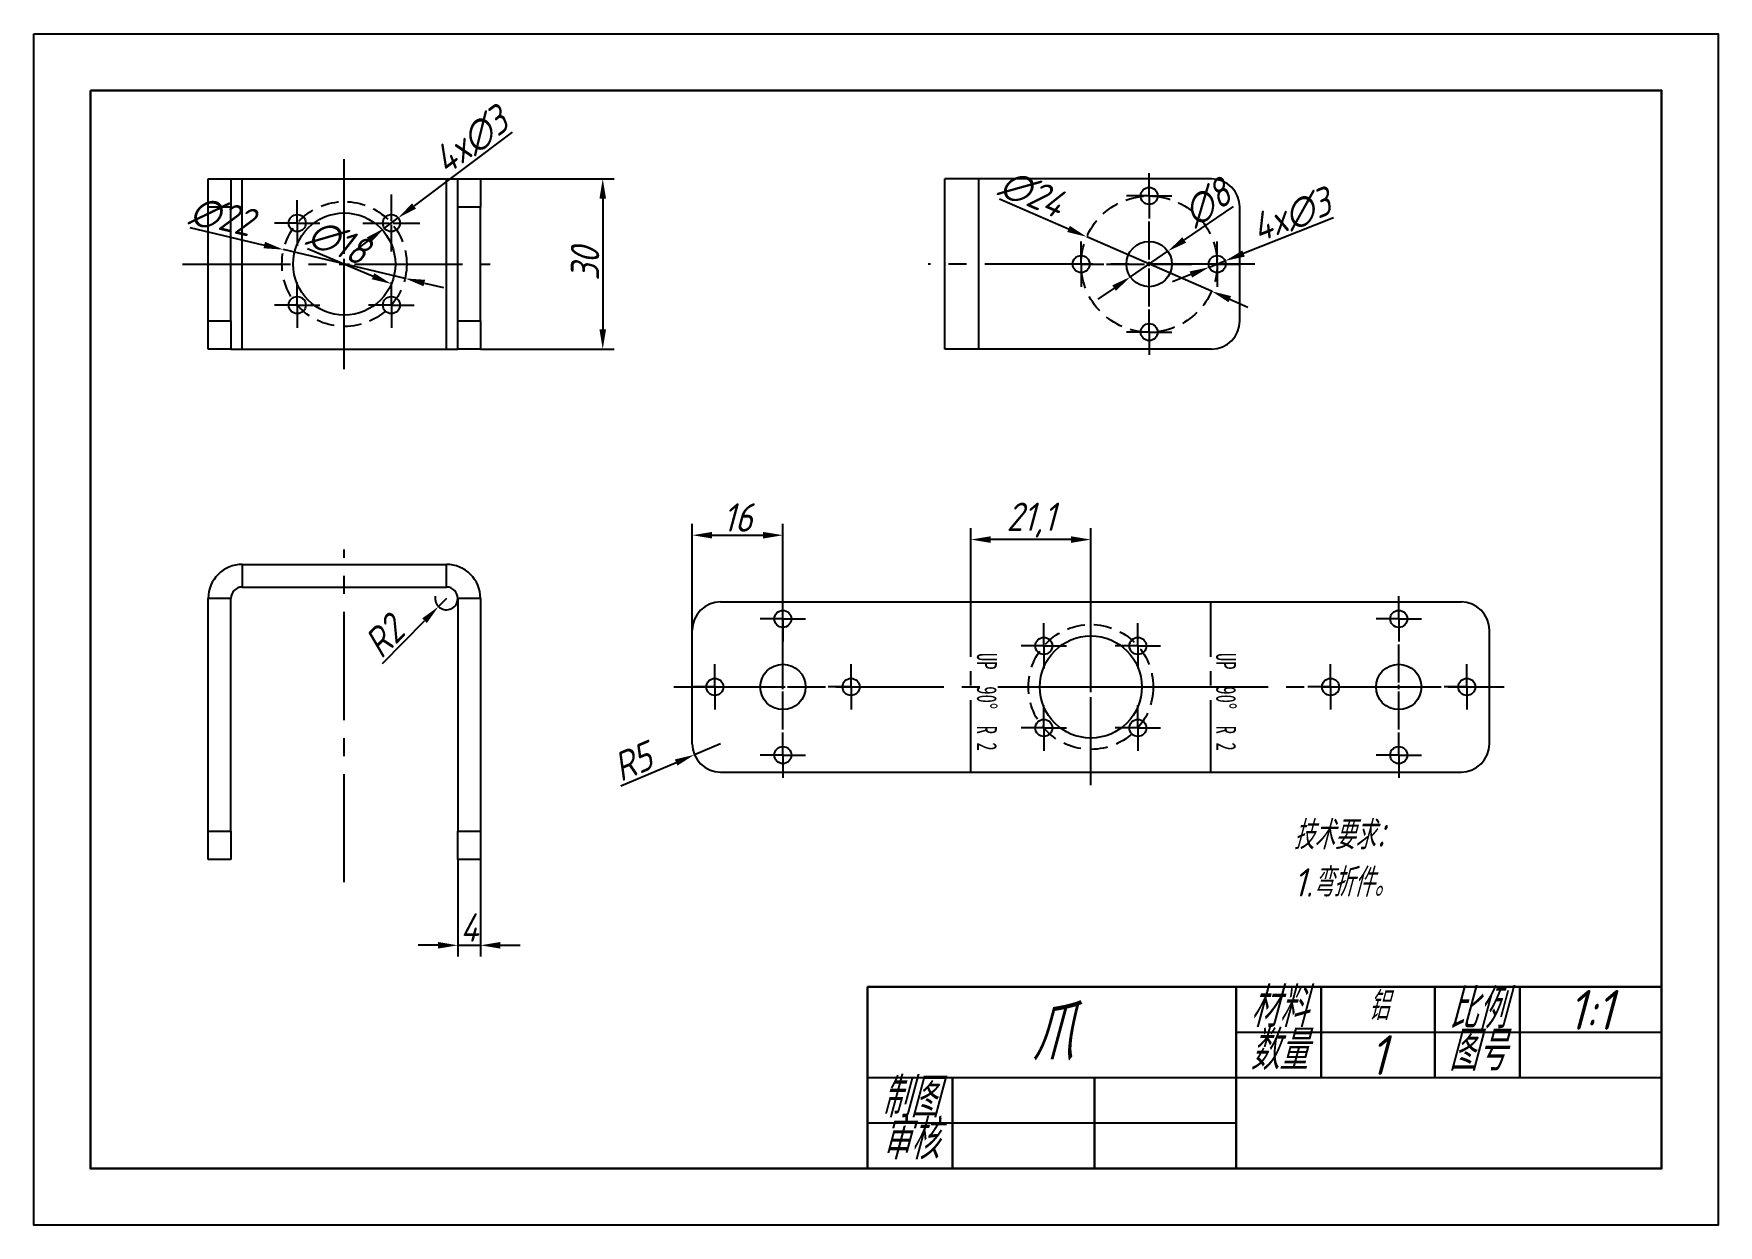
# Model space of a CAD drawing. Header units: millimetres. Extents: x 2895 to 3192, y 1640 to 1850.
import ezdxf

# ---------------------------------------------------------------- set-up
doc = ezdxf.new("R2010")
doc.units = ezdxf.units.MM
for name, pattern in [('CENTER2', [28.575, 19.05, -3.175, 3.175, -3.175]), ('CENTERX2', [20.32, 12.7, -2.54, 2.54, -2.54]), ('HIDDEN2', [4.7625, 3.175, -1.5875])]:
    doc.linetypes.add(name, pattern=pattern)
for name, color, linetype in [('10', 7, 'Continuous'), ('中心线', 1, 'CENTER2'), ('细实线', 3, 'Continuous'), ('虚线', 2, 'HIDDEN2')]:
    doc.layers.add(name, color=color, linetype=linetype)
doc.layers.add('粗实线', color=7, linetype='Continuous', lineweight=30)
doc.styles.add('SLDTEXTSTYLE6', font='TXT', dxfattribs={"width": 0.616667})
doc.styles.get("Standard").update_dxf_attribs({"font": 'gbeitc.shx', "bigfont": 'gbcbig.shx'})
doc.dimstyles.new('ISO-25', dxfattribs={"dimtxt": 5, "dimasz": 3.5, "dimexe": 2, "dimexo": 0, "dimtad": 1, "dimdec": 1, "dimtxsty": 'Standard', "dimcen": 2.5, "dimadec": 0, "dimazin": 0, "dimtfac": 1, "dimtdec": 1, "dimtmove": 0, "dimatfit": 3, "dimfxl": 1, "dimarcsym": 0})

msp = doc.modelspace()

# ---------------------------------------------------------------- texts
at = {"color": 7, "linetype": 'Continuous', "lineweight": 0, "char_height": 3.5, "attachment_point": 2, "rotation": 270, "style": 'SLDTEXTSTYLE6'}
for insert in [(3065.1, 1732.25), (3107.27, 1732.25)]:
    msp.add_mtext('UP  90°  R 2', dxfattribs=dict(at, insert=insert))
at = {"layer": '细实线'}
for s, width, heights, insert, char_height, attachment_point in [('技术要求：\\P1.弯折件。', 49.5338, [0], (3117.39, 1711.26), 5, 1), ('\\pxqc;材料', 15, [0], (3107.29, 1681.92), 7, 1), ('铝', 20, [0], (3132.35, 1678.65), 5, 5), ('\\pxqc;比例', 15, [0], (3142.29, 1681.66), 7, 1), ('\\pxqc;1:1', 15, [0], (3162.26, 1681.46), 7, 1), ('爪', 65, [0], (3074.79, 1674), 10, 5), ('\\pxqc;数量', 15, [0], (3107.29, 1674.38), 7, 1), ('1', 20, [0], (3132.29, 1670), 7, 5), ('\\pxqc;图号', 15, [0], (3142.29, 1674.27), 7, 1), ('\\pxqc;制图', 15, [8], (3042.29, 1666), 7, 1), ('\\pxqc;审核', 15, [8.61], (3042.29, 1658.61), 7, 1)]:
    msp.add_mtext_dynamic_manual_height_columns(s, width=width, gutter_width=17.5, heights=heights, dxfattribs=dict(at, insert=insert, char_height=char_height, attachment_point=attachment_point))

# ---------------------------------------------------------------- blocks, each defined once
blk = doc.blocks.new('SW_CENTERMARKSYMBOL_1')
at = {"layer": '10', "color": 0}
for p, q in [((0, 2.5), (0, 4)), ((-2.5, 0), (-4, 0)), ((0, 0), (-2.5, 0)), ((0, 0), (0, 2.5)), ((0, 0), (0, -2.5)), ((0, 0), (2.5, 0)), ((2.5, 0), (4, 0)), ((0, -2.5), (0, -4))]:
    blk.add_line(p, q, dxfattribs=at)
blk = doc.blocks.new('SW_CENTERMARKSYMBOL_2')
at = {"layer": '10', "color": 0}
for p, q in [((0, 2.5), (0, 4)), ((-2.5, 0), (-4, 0)), ((0, 0), (-2.5, 0)), ((0, 0), (0, 2.5)), ((0, 0), (0, -2.5)), ((0, 0), (2.5, 0)), ((2.5, 0), (4, 0)), ((0, -2.5), (0, -4))]:
    blk.add_line(p, q, dxfattribs=at)
blk = doc.blocks.new('SW_CENTERMARKSYMBOL_3')
at = {"layer": '10', "color": 0}
for p, q in [((0, 2.5), (0, 4)), ((-2.5, 0), (-4, 0)), ((0, 0), (-2.5, 0)), ((0, 0), (0, 2.5)), ((0, 0), (0, -2.5)), ((0, 0), (2.5, 0)), ((2.5, 0), (4, 0)), ((0, -2.5), (0, -4))]:
    blk.add_line(p, q, dxfattribs=at)
blk = doc.blocks.new('SW_CENTERMARKSYMBOL_6')
at = {"layer": '10', "color": 0}
for p, q in [((0, 2.5), (0, 4)), ((-2.5, 0), (-4, 0)), ((0, 0), (-2.5, 0)), ((0, 0), (0, 2.5)), ((0, 0), (0, -2.5)), ((0, 0), (2.5, 0)), ((2.5, 0), (4, 0)), ((0, -2.5), (0, -4))]:
    blk.add_line(p, q, dxfattribs=at)
blk = doc.blocks.new('SW_CENTERMARKSYMBOL_7')
at = {"layer": '10', "color": 0}
for p, q in [((0, 2.5), (0, 4)), ((-2.5, 0), (-4, 0)), ((0, 0), (-2.5, 0)), ((0, 0), (0, 2.5)), ((0, 0), (0, -2.5)), ((0, 0), (2.5, 0)), ((2.5, 0), (4, 0)), ((0, -2.5), (0, -4))]:
    blk.add_line(p, q, dxfattribs=at)
blk = doc.blocks.new('SW_CENTERMARKSYMBOL_8')
at = {"layer": '10', "color": 0}
for p, q in [((0, 2.5), (0, 4)), ((-2.5, 0), (-4, 0)), ((0, 0), (-2.5, 0)), ((0, 0), (0, 2.5)), ((0, 0), (0, -2.5)), ((0, 0), (2.5, 0)), ((2.5, 0), (4, 0)), ((0, -2.5), (0, -4))]:
    blk.add_line(p, q, dxfattribs=at)
blk = doc.blocks.new('SW_CENTERMARKSYMBOL_9')
at = {"layer": '10', "color": 0}
for p, q in [((0, 2.5), (0, 4)), ((-2.5, 0), (-4, 0)), ((0, 0), (-2.5, 0)), ((0, 0), (0, 2.5)), ((0, 0), (0, -2.5)), ((0, 0), (2.5, 0)), ((2.5, 0), (4, 0)), ((0, -2.5), (0, -4))]:
    blk.add_line(p, q, dxfattribs=at)
blk = doc.blocks.new('SW_CENTERMARKSYMBOL_11')
at = {"layer": '10', "color": 0}
for p, q in [((0, 2.5), (0, 4)), ((-2.5, 0), (-4, 0)), ((0, 0), (-2.5, 0)), ((0, 0), (0, 2.5)), ((0, 0), (0, -2.5)), ((0, 0), (2.5, 0)), ((2.5, 0), (4, 0)), ((0, -2.5), (0, -4))]:
    blk.add_line(p, q, dxfattribs=at)
blk = doc.blocks.new('SW_CENTERMARKSYMBOL_12')
at = {"layer": '10', "color": 0}
for p, q in [((0, 2.5), (0, 4)), ((-2.5, 0), (-4, 0)), ((0, 0), (-2.5, 0)), ((0, 0), (0, 2.5)), ((0, 0), (0, -2.5)), ((0, 0), (2.5, 0)), ((2.5, 0), (4, 0)), ((0, -2.5), (0, -4))]:
    blk.add_line(p, q, dxfattribs=at)
blk = doc.blocks.new('SW_CENTERMARKSYMBOL_13')
at = {"layer": '10', "color": 0}
for p, q in [((0, 2.5), (0, 4)), ((-2.5, 0), (-4, 0)), ((0, 0), (-2.5, 0)), ((0, 0), (0, 2.5)), ((0, 0), (0, -2.5)), ((0, 0), (2.5, 0)), ((2.5, 0), (4, 0)), ((0, -2.5), (0, -4))]:
    blk.add_line(p, q, dxfattribs=at)
blk = doc.blocks.new('SW_CENTERMARKSYMBOL_14')
at = {"layer": '10', "color": 0}
for p, q in [((0, 2.5), (0, 4)), ((-2.5, 0), (-4, 0)), ((0, 0), (-2.5, 0)), ((0, 0), (0, 2.5)), ((0, 0), (0, -2.5)), ((0, 0), (2.5, 0)), ((2.5, 0), (4, 0)), ((0, -2.5), (0, -4))]:
    blk.add_line(p, q, dxfattribs=at)
blk = doc.blocks.new('SW_CENTERMARKSYMBOL_16')
at = {"layer": '10', "color": 0}
for p, q in [((0, 2.5), (0, 4)), ((-2.5, 0), (-4, 0)), ((0, 0), (-2.5, 0)), ((0, 0), (0, 2.5)), ((0, 0), (0, -2.5)), ((0, 0), (2.5, 0)), ((2.5, 0), (4, 0)), ((0, -2.5), (0, -4))]:
    blk.add_line(p, q, dxfattribs=at)
blk = doc.blocks.new('SW_CENTERMARKSYMBOL_17')
at = {"layer": '10', "color": 0}
for p, q in [((0, 2.5), (0, 4)), ((-2.5, 0), (-4, 0)), ((0, 0), (-2.5, 0)), ((0, 0), (0, 2.5)), ((0, 0), (0, -2.5)), ((0, 0), (2.5, 0)), ((2.5, 0), (4, 0)), ((0, -2.5), (0, -4))]:
    blk.add_line(p, q, dxfattribs=at)
blk = doc.blocks.new('SW_CENTERMARKSYMBOL_18')
at = {"layer": '10', "color": 0}
for p, q in [((0, 2.5), (0, 4)), ((-2.5, 0), (-4, 0)), ((0, 0), (-2.5, 0)), ((0, 0), (0, 2.5)), ((0, 0), (0, -2.5)), ((0, 0), (2.5, 0)), ((2.5, 0), (4, 0)), ((0, -2.5), (0, -4))]:
    blk.add_line(p, q, dxfattribs=at)
blk = doc.blocks.new('SW_CENTERMARKSYMBOL_19')
at = {"layer": '10', "color": 0}
for p, q in [((0, 2.5), (0, 4)), ((-2.5, 0), (-4, 0)), ((0, 0), (-2.5, 0)), ((0, 0), (0, 2.5)), ((0, 0), (0, -2.5)), ((0, 0), (2.5, 0)), ((2.5, 0), (4, 0)), ((0, -2.5), (0, -4))]:
    blk.add_line(p, q, dxfattribs=at)
blk = doc.blocks.new('SW_CENTERMARKSYMBOL_21')
at = {"layer": '10', "color": 0}
for p, q in [((0, 2.5), (0, 4)), ((-2.5, 0), (-4, 0)), ((0, 0), (-2.5, 0)), ((0, 0), (0, 2.5)), ((0, 0), (0, -2.5)), ((0, 0), (2.5, 0)), ((2.5, 0), (4, 0)), ((0, -2.5), (0, -4))]:
    blk.add_line(p, q, dxfattribs=at)
blk = doc.blocks.new('SW_CENTERMARKSYMBOL_22')
at = {"layer": '10', "color": 0}
for p, q in [((0, 2.5), (0, 4)), ((-2.5, 0), (-4, 0)), ((0, 0), (-2.5, 0)), ((0, 0), (0, 2.5)), ((0, 0), (0, -2.5)), ((0, 0), (2.5, 0)), ((2.5, 0), (4, 0)), ((0, -2.5), (0, -4))]:
    blk.add_line(p, q, dxfattribs=at)
blk = doc.blocks.new('SW_CENTERMARKSYMBOL_23')
at = {"layer": '10', "color": 0}
for p, q in [((0, 2.5), (0, 4)), ((-2.5, 0), (-4, 0)), ((0, 0), (-2.5, 0)), ((0, 0), (0, 2.5)), ((0, 0), (0, -2.5)), ((0, 0), (2.5, 0)), ((2.5, 0), (4, 0)), ((0, -2.5), (0, -4))]:
    blk.add_line(p, q, dxfattribs=at)
blk = doc.blocks.new('SW_CENTERMARKSYMBOL_24')
at = {"layer": '10', "color": 0}
for p, q in [((0, 2.5), (0, 4)), ((-2.5, 0), (-4, 0)), ((0, 0), (-2.5, 0)), ((0, 0), (0, 2.5)), ((0, 0), (0, -2.5)), ((0, 0), (2.5, 0)), ((2.5, 0), (4, 0)), ((0, -2.5), (0, -4))]:
    blk.add_line(p, q, dxfattribs=at)
blk = doc.blocks.new('*U45')
at = {"layer": '中心线', "color": 0, "linetype": 'CENTER2', "transparency": 16777216}
for p, q in [((0, 1.8), (0, 12.5)), ((-28.55, 0), (-1.8, 0)), ((1.8, 0), (25.7, 0)), ((0, -12.5), (0, -1.8))]:
    blk.add_line(p, q, dxfattribs=at)
at = {"layer": '中心线', "color": 0, "linetype": 'Continuous', "transparency": 16777216}
for p, q in [((-0.9, 0), (0.9, 0)), ((0, -0.9), (0, 0.9))]:
    blk.add_line(p, q, dxfattribs=at)
blk = doc.blocks.new('*U46')
at = {"layer": '中心线', "color": 0, "linetype": 'CENTER2', "transparency": 16777216}
for p, q in [((0, 0.3), (0, 5)), ((-5, 0), (-0.3, 0)), ((0.3, 0), (5, 0)), ((0, -5), (0, -0.3))]:
    blk.add_line(p, q, dxfattribs=at)
at = {"layer": '中心线', "color": 0, "linetype": 'Continuous', "transparency": 16777216}
for p, q in [((-0.15, 0), (0.15, 0)), ((0, -0.15), (0, 0.15))]:
    blk.add_line(p, q, dxfattribs=at)
blk = doc.blocks.new('*U47')
at = {"layer": '中心线', "color": 0, "linetype": 'CENTER2', "transparency": 16777216}
for p, q in [((0, 0.8), (0, 7.5)), ((-7.5, 0), (-0.8, 0)), ((0.8, 0), (7.5, 0)), ((0, -7.5), (0, -0.8))]:
    blk.add_line(p, q, dxfattribs=at)
at = {"layer": '中心线', "color": 0, "linetype": 'Continuous', "transparency": 16777216}
for p, q in [((-0.4, 0), (0.4, 0)), ((0, -0.4), (0, 0.4))]:
    blk.add_line(p, q, dxfattribs=at)
blk = doc.blocks.new('*U48')
at = {"layer": '中心线', "color": 0, "linetype": 'CENTER2', "transparency": 16777216}
for p, q in [((0, 0.8), (0, 7.5)), ((-7.5, 0), (-0.8, 0)), ((0.8, 0), (7.5, 0)), ((0, -7.5), (0, -0.8))]:
    blk.add_line(p, q, dxfattribs=at)
at = {"layer": '中心线', "color": 0, "linetype": 'Continuous', "transparency": 16777216}
for p, q in [((-0.4, 0), (0.4, 0)), ((0, -0.4), (0, 0.4))]:
    blk.add_line(p, q, dxfattribs=at)
blk = doc.blocks.new('*U49')
at = {"layer": '中心线', "color": 0, "linetype": 'CENTER2', "transparency": 16777216}
for p, q in [((0, 1.8), (0, 17.11)), ((-12.5, 0), (-1.8, 0)), ((1.8, 0), (12.5, 0)), ((0, -17.29), (0, -1.8))]:
    blk.add_line(p, q, dxfattribs=at)
at = {"layer": '中心线', "color": 0, "linetype": 'Continuous', "transparency": 16777216}
for p, q in [((-0.9, 0), (0.9, 0)), ((0, -0.9), (0, 0.9))]:
    blk.add_line(p, q, dxfattribs=at)
blk = doc.blocks.new('*U50')
at = {"layer": '中心线', "color": 0, "linetype": 'CENTER2', "transparency": 16777216}
for p, q in [((0, 0.8), (0, 7.5)), ((-7.5, 0), (-0.8, 0)), ((0.8, 0), (7.5, 0)), ((0, -7.5), (0, -0.8))]:
    blk.add_line(p, q, dxfattribs=at)
at = {"layer": '中心线', "color": 0, "linetype": 'Continuous', "transparency": 16777216}
for p, q in [((-0.4, 0), (0.4, 0)), ((0, -0.4), (0, 0.4))]:
    blk.add_line(p, q, dxfattribs=at)
blk = doc.blocks.new('*U51')
at = {"layer": '中心线', "color": 0, "linetype": 'CENTER2', "transparency": 16777216}
blk.add_line((0, -18.5), (0, 18.5), dxfattribs=at)
blk = doc.blocks.new('*U52')
at = {"layer": '中心线', "color": 0, "linetype": 'CENTER2', "transparency": 16777216}
blk.add_line((28.13, 0), (-29.45, 0), dxfattribs=at)
blk = doc.blocks.new('*U53')
at = {"layer": '中心线', "color": 0, "linetype": 'CENTER2', "transparency": 16777216}
blk.add_line((0, -29.5), (0, 29.15), dxfattribs=at)
blk = doc.blocks.new('*U54')
at = {"layer": '中心线', "color": 0, "linetype": 'CENTER2', "transparency": 16777216}
blk.add_line((-73.53, 0), (72.87, 0), dxfattribs=at)
blk = doc.blocks.new('*D55')
at = {"layer": 'Defpoints', "color": 0, "transparency": 16777216}
for p in [(2957.14, 1815.73), (2959.54, 1817.53)]:
    blk.add_point(p, dxfattribs=at)
at = {"layer": '细实线', "color": 0, "lineweight": -2, "transparency": 16777216}
for p, q in [((2979.64, 1832.66), (2962.34, 1819.64)), ((2957.14, 1815.73), (2959.54, 1817.53)), ((2954.35, 1813.62), (2951.55, 1811.52))]:
    blk.add_line(p, q, dxfattribs=at)
at = {"layer": '细实线', "color": 0, "transparency": 16777216}
for points in [[(2961.99, 1820.1), (2962.69, 1819.17), (2959.54, 1817.53)], [(2954, 1814.09), (2954.7, 1813.16), (2957.14, 1815.73)]]:
    blk.add_solid(points, dxfattribs=at)
at = {"layer": '细实线', "color": 0, "transparency": 16777216, "insert": (2972.35, 1831.09), "char_height": 5, "attachment_point": 5, "rotation": 36.97}
blk.add_mtext('4x∅3', dxfattribs=at)
blk = doc.blocks.new('*D56')
at = {"layer": 'Defpoints', "color": 0, "transparency": 16777216}
for p in [(2941.76, 1812.91), (2958.34, 1805.9)]:
    blk.add_point(p, dxfattribs=at)
at = {"layer": '细实线', "color": 0, "lineweight": -2, "transparency": 16777216}
blk.add_line((2943.54, 1812.15), (2955.11, 1807.26), dxfattribs=at)
at = {"layer": '细实线', "color": 0, "transparency": 16777216}
blk.add_solid([(2955.34, 1807.8), (2954.89, 1806.72), (2958.34, 1805.9)], dxfattribs=at)
at = {"layer": '细实线', "color": 0, "transparency": 16777216, "insert": (2948.94, 1813.27), "char_height": 5, "attachment_point": 5, "rotation": 337.0726}
blk.add_mtext('∅18', dxfattribs=at)
blk = doc.blocks.new('*D57')
at = {"layer": 'Defpoints', "color": 0, "transparency": 16777216}
for p in [(3095.24, 1811.66), (3088.64, 1807.14)]:
    blk.add_point(p, dxfattribs=at)
at = {"layer": '细实线', "color": 0, "lineweight": -2, "transparency": 16777216}
for p, q in [((3106.78, 1819.56), (3098.13, 1813.64)), ((3088.64, 1807.14), (3095.24, 1811.66)), ((3085.76, 1805.17), (3082.87, 1803.19))]:
    blk.add_line(p, q, dxfattribs=at)
at = {"layer": '细实线', "color": 0, "transparency": 16777216}
for points in [[(3097.8, 1814.12), (3098.46, 1813.16), (3095.24, 1811.66)], [(3085.43, 1805.65), (3086.09, 1804.68), (3088.64, 1807.14)]]:
    blk.add_solid(points, dxfattribs=at)
at = {"layer": '细实线', "color": 0, "transparency": 16777216, "insert": (3102.13, 1820.17), "char_height": 5, "attachment_point": 5, "rotation": 34.4041}
blk.add_mtext('∅8', dxfattribs=at)
blk = doc.blocks.new('*D58')
at = {"layer": 'Defpoints', "color": 0, "transparency": 16777216}
for p in [(3102.55, 1808.85), (3105.34, 1809.96)]:
    blk.add_point(p, dxfattribs=at)
at = {"layer": '细实线', "color": 0, "lineweight": -2, "transparency": 16777216}
for p, q in [((3124.43, 1817.55), (3108.59, 1811.25)), ((3102.55, 1808.85), (3105.34, 1809.96)), ((3099.3, 1807.56), (3096.05, 1806.26))]:
    blk.add_line(p, q, dxfattribs=at)
at = {"layer": '细实线', "color": 0, "transparency": 16777216}
for points in [[(3108.38, 1811.79), (3108.81, 1810.71), (3105.34, 1809.96)], [(3099.08, 1808.1), (3099.51, 1807.01), (3102.55, 1808.85)]]:
    blk.add_solid(points, dxfattribs=at)
at = {"layer": '细实线', "color": 0, "transparency": 16777216, "insert": (3116.98, 1817.95), "char_height": 5, "attachment_point": 5, "rotation": 21.6801}
blk.add_mtext('4x∅3', dxfattribs=at)
blk = doc.blocks.new('*D59')
at = {"layer": 'Defpoints', "color": 0, "transparency": 16777216}
for p in [(2939.35, 1811.94), (2960.75, 1806.87)]:
    blk.add_point(p, dxfattribs=at)
at = {"layer": '细实线', "color": 0, "lineweight": -2, "transparency": 16777216}
for p, q in [((2922.8, 1815.86), (2935.94, 1812.75)), ((2960.75, 1806.87), (2939.35, 1811.94)), ((2964.16, 1806.06), (2967.56, 1805.25))]:
    blk.add_line(p, q, dxfattribs=at)
at = {"layer": '细实线', "color": 0, "transparency": 16777216}
for points in [[(2936.07, 1813.32), (2935.81, 1812.18), (2939.35, 1811.94)], [(2964.29, 1806.63), (2964.02, 1805.49), (2960.75, 1806.87)]]:
    blk.add_solid(points, dxfattribs=at)
at = {"layer": '细实线', "color": 0, "transparency": 16777216, "insert": (2928.39, 1817.75), "char_height": 5, "attachment_point": 5, "rotation": 346.6622}
blk.add_mtext('∅22', dxfattribs=at)
blk = doc.blocks.new('*D60')
at = {"layer": 'Defpoints', "color": 0, "transparency": 16777216}
for p in [(3080.94, 1814.19), (3102.95, 1804.61)]:
    blk.add_point(p, dxfattribs=at)
at = {"layer": '细实线', "color": 0, "lineweight": -2, "transparency": 16777216}
for p, q in [((3065.55, 1820.9), (3077.73, 1815.59)), ((3102.95, 1804.61), (3080.94, 1814.19)), ((3106.16, 1803.22), (3109.36, 1801.82))]:
    blk.add_line(p, q, dxfattribs=at)
at = {"layer": '细实线', "color": 0, "transparency": 16777216}
for points in [[(3077.97, 1816.13), (3077.5, 1815.06), (3080.94, 1814.19)], [(3106.39, 1803.75), (3105.92, 1802.68), (3102.95, 1804.61)]]:
    blk.add_solid(points, dxfattribs=at)
at = {"layer": '细实线', "color": 0, "transparency": 16777216, "insert": (3071.28, 1821.81), "char_height": 5, "attachment_point": 5, "rotation": 336.4716}
blk.add_mtext('∅24', dxfattribs=at)
blk = doc.blocks.new('*D61')
at = {"layer": 'Defpoints', "color": 0, "transparency": 16777216}
for p in [(2974.05, 1824.4), (2974.05, 1794.4), (2995.61, 1794.4)]:
    blk.add_point(p, dxfattribs=at)
at = {"layer": '细实线', "color": 0, "lineweight": -2, "transparency": 16777216}
for p, q in [((2974.05, 1824.4), (2997.61, 1824.4)), ((2995.61, 1820.9), (2995.61, 1797.9)), ((2974.05, 1794.4), (2997.61, 1794.4))]:
    blk.add_line(p, q, dxfattribs=at)
at = {"layer": '细实线', "color": 0, "transparency": 16777216}
for points in [[(2995.03, 1820.9), (2996.2, 1820.9), (2995.61, 1824.4)], [(2995.03, 1797.9), (2996.2, 1797.9), (2995.61, 1794.4)]]:
    blk.add_solid(points, dxfattribs=at)
at = {"layer": '细实线', "color": 0, "transparency": 16777216, "insert": (2992.49, 1809.4), "char_height": 5, "attachment_point": 5, "rotation": 90}
blk.add_mtext('30', dxfattribs=at)
blk = doc.blocks.new('*D62')
at = {"layer": 'Defpoints', "color": 0, "transparency": 16777216}
for p in [(3060.52, 1760.84), (3060.52, 1749.87), (3081.66, 1734.87)]:
    blk.add_point(p, dxfattribs=at)
at = {"layer": '细实线', "color": 0, "lineweight": -2, "transparency": 16777216}
for p, q in [((3060.52, 1749.87), (3060.52, 1762.84)), ((3081.66, 1734.87), (3081.66, 1762.84)), ((3078.16, 1760.84), (3064.02, 1760.84))]:
    blk.add_line(p, q, dxfattribs=at)
at = {"layer": '细实线', "color": 0, "transparency": 16777216}
for points in [[(3064.02, 1761.43), (3064.02, 1760.26), (3060.52, 1760.84)], [(3078.16, 1761.43), (3078.16, 1760.26), (3081.66, 1760.84)]]:
    blk.add_solid(points, dxfattribs=at)
at = {"layer": '细实线', "color": 0, "transparency": 16777216, "insert": (3071.09, 1764.28), "char_height": 5, "attachment_point": 5}
blk.add_mtext('21,1', dxfattribs=at)
blk = doc.blocks.new('*D63')
at = {"layer": 'Defpoints', "color": 0, "transparency": 16777216}
for p in [(3027.38, 1761.61), (3011.38, 1734.87), (3027.38, 1734.87)]:
    blk.add_point(p, dxfattribs=at)
at = {"layer": '细实线', "color": 0, "lineweight": -2, "transparency": 16777216}
for p, q in [((3011.38, 1734.87), (3011.38, 1763.61)), ((3014.88, 1761.61), (3023.88, 1761.61)), ((3027.38, 1734.87), (3027.38, 1763.61))]:
    blk.add_line(p, q, dxfattribs=at)
at = {"layer": '细实线', "color": 0, "transparency": 16777216}
for points in [[(3014.88, 1762.19), (3014.88, 1761.03), (3011.38, 1761.61)], [(3023.88, 1762.19), (3023.88, 1761.03), (3027.38, 1761.61)]]:
    blk.add_solid(points, dxfattribs=at)
at = {"layer": '细实线', "color": 0, "transparency": 16777216, "insert": (3019.38, 1764.73), "char_height": 5, "attachment_point": 5}
blk.add_mtext('16', dxfattribs=at)
blk = doc.blocks.new('*D64')
at = {"layer": 'Defpoints', "color": 0, "transparency": 16777216}
for p in [(2968.05, 1750.47), (2966.65, 1749.04)]:
    blk.add_point(p, dxfattribs=at)
at = {"layer": '细实线', "color": 0, "lineweight": -2, "transparency": 16777216}
for p, q in [((2968.05, 1750.47), (2966.65, 1749.04)), ((2956.78, 1738.99), (2964.2, 1746.55))]:
    blk.add_line(p, q, dxfattribs=at)
blk.add_arc((2968.05, 1750.47), 2, 168.2254, 0, dxfattribs=at)
at = {"layer": '细实线', "color": 0, "transparency": 16777216}
blk.add_solid([(2963.78, 1746.95), (2964.61, 1746.14), (2966.65, 1749.04)], dxfattribs=at)
at = {"layer": '细实线', "color": 0, "transparency": 16777216, "insert": (2957.03, 1743.71), "char_height": 5, "attachment_point": 5, "rotation": 45.5212}
blk.add_mtext('R2', dxfattribs=at)
blk = doc.blocks.new('*D65')
at = {"layer": 'Defpoints', "color": 0, "transparency": 16777216}
for p in [(3011.77, 1722.92), (3016.38, 1724.87)]:
    blk.add_point(p, dxfattribs=at)
at = {"layer": '细实线', "color": 0, "lineweight": -2, "transparency": 16777216}
for p, q in [((3016.38, 1724.87), (3011.77, 1722.92)), ((2998.8, 1717.43), (3008.55, 1721.56))]:
    blk.add_line(p, q, dxfattribs=at)
at = {"layer": '细实线', "color": 0, "transparency": 16777216}
blk.add_solid([(3008.32, 1722.09), (3008.78, 1721.02), (3011.77, 1722.92)], dxfattribs=at)
at = {"layer": '细实线', "color": 0, "transparency": 16777216, "insert": (3000.85, 1721.69), "char_height": 5, "attachment_point": 5, "rotation": 22.9537}
blk.add_mtext('R5', dxfattribs=at)
blk = doc.blocks.new('*D66')
at = {"layer": 'Defpoints', "color": 0, "transparency": 16777216}
for p in [(2970.05, 1704.47), (2974.05, 1704.47), (2974.05, 1689.34)]:
    blk.add_point(p, dxfattribs=at)
at = {"layer": '细实线', "color": 0, "lineweight": -2, "transparency": 16777216}
for p, q in [((2970.05, 1704.47), (2970.05, 1687.34)), ((2974.05, 1704.47), (2974.05, 1687.34)), ((2966.55, 1689.34), (2963.05, 1689.34)), ((2970.05, 1689.34), (2974.05, 1689.34)), ((2977.55, 1689.34), (2981.05, 1689.34))]:
    blk.add_line(p, q, dxfattribs=at)
at = {"layer": '细实线', "color": 0, "transparency": 16777216}
for points in [[(2966.55, 1689.92), (2966.55, 1688.76), (2970.05, 1689.34)], [(2977.55, 1689.92), (2977.55, 1688.76), (2974.05, 1689.34)]]:
    blk.add_solid(points, dxfattribs=at)
at = {"layer": '细实线', "color": 0, "transparency": 16777216, "insert": (2972.05, 1692.47), "char_height": 5, "attachment_point": 5}
blk.add_mtext('4', dxfattribs=at)

# ---------------------------------------------------------------- dimensions: what is measured, and where the dimension line sits
at = {"layer": '细实线'}
dim = msp.add_diameter_dim_2p(p1=(2957.14, 1815.73), p2=(2959.54, 1817.53), text='4x<>', dimstyle='ISO-25', dxfattribs=at)
dim.commit()
dim.dimension.update_dxf_attribs({"geometry": '*D55', "text_midpoint": (2974.23, 1828.59), "dimtype": 163})
for p1, p2, picture, middle in [((3102.95, 1804.61), (3080.94, 1814.19), '*D60', (3071.28, 1821.81)), ((3088.64, 1807.14), (3095.24, 1811.66), '*D57', (3102.13, 1820.17)), ((2960.75, 1806.87), (2939.35, 1811.94), '*D59', (2928.39, 1817.75))]:
    dim = msp.add_diameter_dim_2p(p1=p1, p2=p2, dimstyle='ISO-25', dxfattribs=at)
    dim.commit()
    dim.dimension.update_dxf_attribs({"geometry": picture, "text_midpoint": middle})
dim = msp.add_linear_dim(base=(2995.61, 1794.4), p1=(2974.05, 1824.4), p2=(2974.05, 1794.4), angle=90, dimstyle='ISO-25', dxfattribs=at)
dim.commit()
dim.dimension.update_dxf_attribs({"geometry": '*D61', "text_midpoint": (2992.49, 1809.4)})
dim = msp.add_diameter_dim_2p(p1=(3102.55, 1808.85), p2=(3105.34, 1809.96), text='4x<>', dimstyle='ISO-25', dxfattribs=at)
dim.commit()
dim.dimension.update_dxf_attribs({"geometry": '*D58', "text_midpoint": (3116.98, 1817.95)})
dim = msp.add_diameter_dim_2p(p1=(2941.76, 1812.91), p2=(2958.34, 1805.9), dimstyle='ISO-25', dxfattribs=at)
dim.commit()
dim.dimension.update_dxf_attribs({"geometry": '*D56', "text_midpoint": (2947.72, 1810.39), "dimtype": 163})
for base, p1, p2, picture, middle in [((3027.38, 1761.61), (3011.38, 1734.87), (3027.38, 1734.87), '*D63', (3019.38, 1764.73)), ((3060.52, 1760.84), (3081.66, 1734.87), (3060.52, 1749.87), '*D62', (3071.09, 1764.28)), ((2974.05, 1689.34), (2970.05, 1704.47), (2974.05, 1704.47), '*D66', (2972.05, 1692.47))]:
    dim = msp.add_linear_dim(base=base, p1=p1, p2=p2, dimstyle='ISO-25', dxfattribs=at)
    dim.commit()
    dim.dimension.update_dxf_attribs({"geometry": picture, "text_midpoint": middle})
for center, mpoint, picture, middle in [((2968.05, 1750.47), (2966.65, 1749.04), '*D64', (2957.03, 1743.71)), ((3016.38, 1724.87), (3011.77, 1722.92), '*D65', (3000.85, 1721.69))]:
    dim = msp.add_radius_dim(center=center, mpoint=mpoint, dimstyle='ISO-25', dxfattribs=at)
    dim.commit()
    dim.dimension.update_dxf_attribs({"geometry": picture, "text_midpoint": middle})

# ---------------------------------------------------------------- linework, layer by layer
at = {"color": 7, "linetype": 'Continuous', "lineweight": 25}
for p, q in [((2926.05, 1824.4), (2930.05, 1824.4)), ((2926.05, 1819.4), (2926.05, 1824.4)), ((2930.05, 1824.4), (2930.05, 1819.4)), ((2930.05, 1824.4), (2932.05, 1824.4)), ((2932.05, 1794.4), (2932.05, 1824.4)), ((2932.05, 1824.4), (2968.05, 1824.4)), ((2968.05, 1794.4), (2968.05, 1824.4)), ((2968.05, 1824.4), (2970.05, 1824.4)), ((2970.05, 1824.4), (2974.05, 1824.4)), ((2970.05, 1819.4), (2970.05, 1824.4)), ((2974.05, 1824.4), (2974.05, 1819.4)), ((3055.94, 1794.4), (3055.94, 1824.4)), ((3061.94, 1824.4), (3055.94, 1824.4)), ((3061.94, 1794.4), (3061.94, 1824.4)), ((3102.94, 1824.4), (3061.94, 1824.4)), ((2930.05, 1819.4), (2926.05, 1819.4)), ((2926.05, 1799.4), (2926.05, 1819.4)), ((2930.05, 1799.4), (2930.05, 1819.4)), ((2974.05, 1819.4), (2970.05, 1819.4)), ((2970.05, 1799.4), (2970.05, 1819.4)), ((2974.05, 1799.4), (2974.05, 1819.4)), ((3107.94, 1799.4), (3107.94, 1819.4)), ((2926.05, 1799.4), (2930.05, 1799.4)), ((2926.05, 1794.4), (2926.05, 1799.4)), ((2930.05, 1799.4), (2930.05, 1794.4)), ((2970.05, 1799.4), (2974.05, 1799.4)), ((2970.05, 1794.4), (2970.05, 1799.4)), ((2974.05, 1799.4), (2974.05, 1794.4)), ((2930.05, 1794.4), (2926.05, 1794.4)), ((2930.05, 1794.4), (2932.05, 1794.4)), ((2932.05, 1794.4), (2968.05, 1794.4)), ((2968.05, 1794.4), (2970.05, 1794.4)), ((2974.05, 1794.4), (2970.05, 1794.4)), ((3061.94, 1794.4), (3055.94, 1794.4)), ((3102.94, 1794.4), (3061.94, 1794.4)), ((2932.05, 1756.47), (2932.05, 1752.47)), ((2932.05, 1756.47), (2968.05, 1756.47)), ((2968.05, 1752.47), (2968.05, 1756.47)), ((2932.05, 1752.47), (2968.05, 1752.47)), ((2930.05, 1750.47), (2926.05, 1750.47)), ((2926.05, 1709.47), (2926.05, 1750.47)), ((2930.05, 1709.47), (2930.05, 1750.47)), ((2974.05, 1750.47), (2970.05, 1750.47)), ((2970.05, 1750.47), (2970.05, 1709.47)), ((2974.05, 1750.47), (2974.05, 1709.47)), ((3016.38, 1749.87), (3146.94, 1749.87)), ((3011.38, 1724.87), (3011.38, 1744.87)), ((3151.94, 1724.87), (3151.94, 1744.87)), ((3016.38, 1719.87), (3146.94, 1719.87)), ((2926.05, 1709.47), (2930.05, 1709.47)), ((2926.05, 1704.47), (2926.05, 1709.47)), ((2930.05, 1709.47), (2930.05, 1704.47)), ((2970.05, 1709.47), (2974.05, 1709.47)), ((2970.05, 1704.47), (2970.05, 1709.47)), ((2974.05, 1709.47), (2974.05, 1704.47)), ((2930.05, 1704.47), (2926.05, 1704.47)), ((2974.05, 1704.47), (2970.05, 1704.47))]:
    msp.add_line(p, q, dxfattribs=at)
at = {"color": 7, "linetype": 'CENTERX2'}
for p, q in [((3060.52, 1719.87), (3060.52, 1749.87)), ((3102.8, 1719.87), (3102.8, 1749.87))]:
    msp.add_line(p, q, dxfattribs=at)
at = {"color": 7, "linetype": 'Continuous', "lineweight": 25}
for centre, radius in [((3091.94, 1821.4), 1.5), ((2941.76, 1816.63), 1.5), ((2950.05, 1809.4), 9), ((2958.34, 1816.63), 1.5), ((3091.94, 1809.4), 4), ((3079.94, 1809.4), 1.5), ((3103.94, 1809.4), 1.5), ((2941.76, 1802.18), 1.5), ((2958.34, 1802.18), 1.5), ((3091.94, 1797.4), 1.5), ((3027.38, 1746.87), 1.5), ((3135.94, 1746.87), 1.5), ((3073.37, 1742.1), 1.5), ((3081.66, 1734.87), 9), ((3089.95, 1742.1), 1.5), ((3027.38, 1734.87), 4), ((3135.94, 1734.87), 4), ((3015.38, 1734.87), 1.5), ((3039.38, 1734.87), 1.5), ((3123.94, 1734.87), 1.5), ((3147.94, 1734.87), 1.5), ((3073.37, 1727.64), 1.5), ((3089.95, 1727.64), 1.5), ((3027.38, 1722.87), 1.5), ((3135.94, 1722.87), 1.5)]:
    msp.add_circle(centre, radius, dxfattribs=at)
for centre, radius, start, end in [((3102.94, 1819.4), 5, 0, 90), ((3102.94, 1799.4), 5, 270, 0), ((2932.05, 1750.47), 6, 90, 180), ((2968.05, 1750.47), 6, 0, 90), ((2932.05, 1750.47), 2, 90, 180), ((2968.05, 1750.47), 2, 0, 90), ((3016.38, 1744.87), 5, 90, 180), ((3146.94, 1744.87), 5, 0, 90), ((3016.38, 1724.87), 5, 180, 270), ((3146.94, 1724.87), 5, 270, 0)]:
    msp.add_arc(centre, radius, start, end, dxfattribs=at)
at = {"layer": '粗实线'}
for p, q in [((3182.29, 1682), (3042.29, 1682)), ((3042.29, 1682), (3042.29, 1650)), ((3107.29, 1682), (3107.29, 1650)), ((3122.29, 1682), (3122.29, 1666)), ((3142.29, 1682), (3142.29, 1666)), ((3157.29, 1682), (3157.29, 1666)), ((3057.29, 1666), (3057.29, 1650)), ((3082.29, 1666), (3082.29, 1650)), ((3042.29, 1650), (3182.29, 1650))]:
    msp.add_line(p, q, dxfattribs=at)
msp.add_lwpolyline([(2905.29, 1840), (3182.29, 1840), (3182.29, 1650), (2905.29, 1650)], close=True, dxfattribs=at)
at = {"layer": '细实线'}
for p, q in [((3182.29, 1674), (3107.29, 1674)), ((3192.29, 1672), (3192.29, 1640)), ((3182.29, 1666), (3042.29, 1666)), ((3107.29, 1658), (3042.29, 1658))]:
    msp.add_line(p, q, dxfattribs=at)
msp.add_lwpolyline([(2895.29, 1850), (3192.29, 1850), (3192.29, 1640), (2895.29, 1640)], close=True, dxfattribs=at)
at = {"layer": '虚线'}
for centre, radius in [((3091.94, 1809.4), 12), ((2950.05, 1809.4), 11), ((3081.66, 1734.87), 11)]:
    msp.add_circle(centre, radius, dxfattribs=at)

# ---------------------------------------------------------------- block references
at = {"layer": '中心线', "linetype": 'CENTER2'}
for name, p in [('*U51', (2950.05, 1809.4)), ('*U45', (2950.05, 1809.4)), ('*U46', (2958.34, 1816.63)), ('*U47', (3091.94, 1809.4)), ('*U52', (3082.44, 1809.4)), ('*U53', (2950.05, 1729.97)), ('*U49', (3081.66, 1734.87)), ('*U48', (3027.38, 1734.87)), ('*U50', (3135.94, 1734.87)), ('*U54', (3081.66, 1734.87))]:
    msp.add_blockref(name, p, dxfattribs=at)
at = {"layer": '中心线'}
for name, p in [('SW_CENTERMARKSYMBOL_6', (3091.94, 1821.4)), ('SW_CENTERMARKSYMBOL_3', (2941.76, 1816.63)), ('SW_CENTERMARKSYMBOL_7', (3079.94, 1809.4)), ('SW_CENTERMARKSYMBOL_9', (3103.94, 1809.4)), ('SW_CENTERMARKSYMBOL_2', (2941.76, 1802.18)), ('SW_CENTERMARKSYMBOL_1', (2958.34, 1802.18)), ('SW_CENTERMARKSYMBOL_8', (3091.94, 1797.4))]:
    msp.add_blockref(name, p, dxfattribs=at)
at = {"layer": '中心线', "rotation": 270}
for name, p in [('SW_CENTERMARKSYMBOL_16', (3027.38, 1746.87)), ('SW_CENTERMARKSYMBOL_21', (3135.94, 1746.87)), ('SW_CENTERMARKSYMBOL_13', (3073.37, 1742.1)), ('SW_CENTERMARKSYMBOL_14', (3089.95, 1742.1)), ('SW_CENTERMARKSYMBOL_19', (3015.38, 1734.87)), ('SW_CENTERMARKSYMBOL_17', (3039.38, 1734.87)), ('SW_CENTERMARKSYMBOL_22', (3123.94, 1734.87)), ('SW_CENTERMARKSYMBOL_24', (3147.94, 1734.87)), ('SW_CENTERMARKSYMBOL_12', (3073.37, 1727.64)), ('SW_CENTERMARKSYMBOL_11', (3089.95, 1727.64)), ('SW_CENTERMARKSYMBOL_18', (3027.38, 1722.87)), ('SW_CENTERMARKSYMBOL_23', (3135.94, 1722.87))]:
    msp.add_blockref(name, p, dxfattribs=at)

msp.set_redraw_order([(e.dxf.handle, doc.entitydb.next_handle()) for e in msp.query("TEXT MTEXT ATTDEF DIMENSION ARC_DIMENSION")])  # texts and dimensions are drawn at this point

doc.saveas('drawing.dxf')
